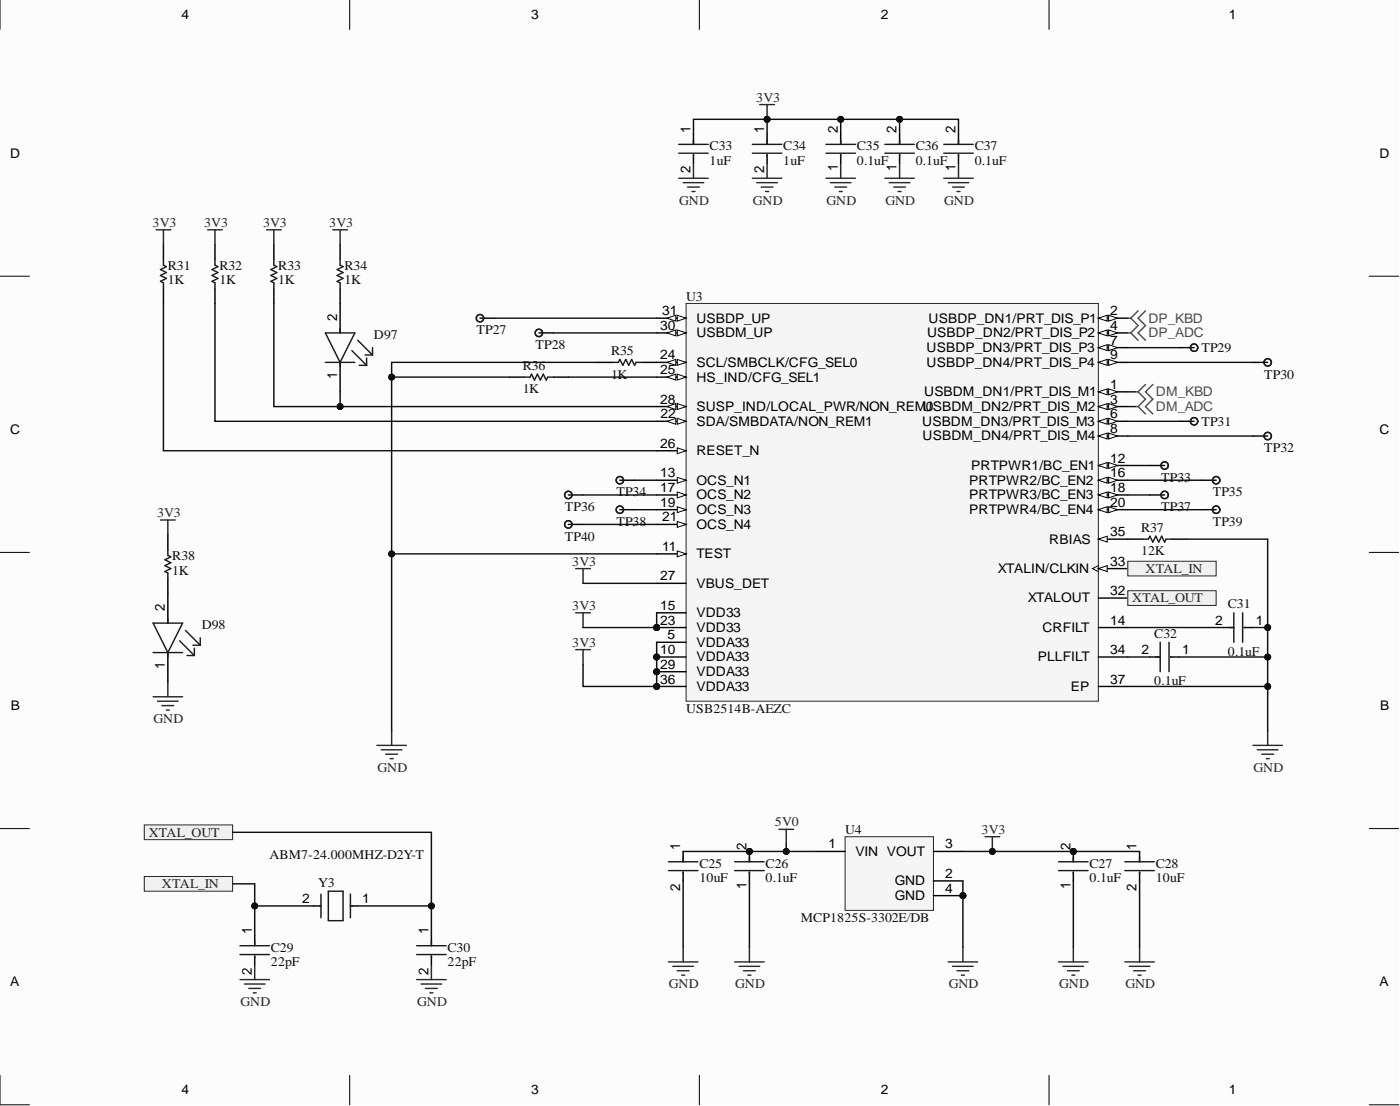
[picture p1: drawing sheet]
<svg xmlns="http://www.w3.org/2000/svg" width="241mm" height="190mm" viewBox="0 0 241 190" stroke-linecap="round" stroke-linejoin="round" font-family="sans-serif">
<defs><g id="words">
<g font-size="2.4">
<text x="119" y="22.8" transform="rotate(-90 119 22.8)">1</text>
<text x="131.7" y="22.8" transform="rotate(-90 131.7 22.8)">1</text>
<text x="144.4" y="22.8" transform="rotate(-90 144.4 22.8)">2</text>
<text x="154.5" y="22.8" transform="rotate(-90 154.5 22.8)">2</text>
<text x="164.7" y="22.8" transform="rotate(-90 164.7 22.8)">2</text>
<text x="119" y="29.9" transform="rotate(-90 119 29.9)">2</text>
<text x="131.7" y="29.9" transform="rotate(-90 131.7 29.9)">2</text>
<text x="144.4" y="29.5" transform="rotate(-90 144.4 29.5)">1</text>
<text x="154.5" y="29.5" transform="rotate(-90 154.5 29.5)">1</text>
<text x="164.7" y="29.5" transform="rotate(-90 164.7 29.5)">1</text>
<text x="58.1" y="55.3" transform="rotate(-90 58.1 55.3)">2</text>
<text x="58.1" y="65.3" transform="rotate(-90 58.1 65.3)">1</text>
<text x="28.4" y="105.3" transform="rotate(-90 28.4 105.3)">2</text>
<text x="28.4" y="115.3" transform="rotate(-90 28.4 115.3)">1</text>
<text x="117.2" y="146.4" transform="rotate(-90 117.2 146.4)">1</text>
<text x="128.7" y="146.4" transform="rotate(-90 128.7 146.4)">2</text>
<text x="184.5" y="146.4" transform="rotate(-90 184.5 146.4)">2</text>
<text x="195.9" y="146.4" transform="rotate(-90 195.9 146.4)">1</text>
<text x="117.2" y="153.4" transform="rotate(-90 117.2 153.4)">2</text>
<text x="128.7" y="153.1" transform="rotate(-90 128.7 153.1)">1</text>
<text x="184.5" y="153.1" transform="rotate(-90 184.5 153.1)">1</text>
<text x="195.9" y="153.4" transform="rotate(-90 195.9 153.4)">2</text>
<text x="43.4" y="160.9" transform="rotate(-90 43.4 160.9)">1</text>
<text x="73.8" y="160.9" transform="rotate(-90 73.8 160.9)">1</text>
<text x="43.4" y="167.9" transform="rotate(-90 43.4 167.9)">2</text>
<text x="73.8" y="167.9" transform="rotate(-90 73.8 167.9)">2</text>
</g>
<g font-size="2.3">
<text x="31.3" y="3.3">4</text>
<text x="91.5" y="3.3">3</text>
<text x="151.8" y="3.3">2</text>
<text x="211.8" y="3.3">1</text>
<text x="1.8" y="27.1">D</text>
<text x="237.8" y="27.1">D</text>
<text x="113.8" y="56.8">30</text>
<text x="114.1" y="54.3">31</text>
<text x="120" y="58.1">USBDM_UP</text>
<text x="120" y="55.6">USBDP_UP</text>
<text x="159.8" y="58.1">USBDP_DN2/PRT_DIS_P2</text>
<text x="160" y="55.6">USBDP_DN1/PRT_DIS_P1</text>
<text x="191.3" y="54.3">2</text>
<text x="191.3" y="56.8">4</text>
<text x="191.3" y="59.4">7</text>
<text x="113.8" y="61.9">24</text>
<text x="113.8" y="64.4">25</text>
<text x="120" y="63.2">SCL/SMBCLK/CFG_SEL0</text>
<text x="120" y="65.7">HS_IND/CFG_SEL1</text>
<text x="159.7" y="60.6">USBDP_DN3/PRT_DIS_P3</text>
<text x="159.7" y="63.2">USBDP_DN4/PRT_DIS_P4</text>
<text x="191.3" y="61.9">9</text>
<text x="113.8" y="69.5">28</text>
<text x="120" y="70.8">SUSP_IND/LOCAL_PWR/NON_REMUSBDM_DN2/PRT_DIS_M2</text>
<text x="159.3" y="68.3">USBDM_DN1/PRT_DIS_M1</text>
<text x="159.6" y="70.8">0</text>
<text x="191.3" y="67">1</text>
<text x="191.3" y="69.5">3</text>
<text x="1.8" y="74.7">C</text>
<text x="113.8" y="77.1">26</text>
<text x="113.9" y="72.1">22</text>
<text x="120" y="73.3">SDA/SMBDATA/NON_REM1</text>
<text x="158.9" y="73.3">USBDM_DN3/PRT_DIS_M3</text>
<text x="159" y="75.9">USBDM_DN4/PRT_DIS_M4</text>
<text x="191.3" y="72.1">6</text>
<text x="191.3" y="74.6">8</text>
<text x="237.8" y="74.7">C</text>
<text x="113.8" y="82.2">13</text>
<text x="120" y="83.5">OCS_N1</text>
<text x="120" y="78.4">RESET_N</text>
<text x="167.1" y="83.5">PRTPWR2/BC_EN2</text>
<text x="167.4" y="80.9">PRTPWR1/BC_EN1</text>
<text x="191.3" y="79.7">12</text>
<text x="191.3" y="82.2">16</text>
<text x="113.8" y="84.7">17</text>
<text x="113.8" y="87.3">19</text>
<text x="114.1" y="89.8">21</text>
<text x="120" y="86">OCS_N2</text>
<text x="120" y="88.6">OCS_N3</text>
<text x="167.1" y="86">PRTPWR3/BC_EN3</text>
<text x="167.1" y="88.6">PRTPWR4/BC_EN4</text>
<text x="191.3" y="84.7">18</text>
<text x="191.3" y="87.3">20</text>
<text x="114.1" y="94.9">11</text>
<text x="120" y="91.1">OCS_N4</text>
<text x="180.9" y="93.6">RBIAS</text>
<text x="191.3" y="92.4">35</text>
<text x="113.8" y="100">27</text>
<text x="120" y="96.2">TEST</text>
<text x="120" y="101.2">VBUS_DET</text>
<text x="172" y="98.7">XTALIN/CLKIN</text>
<text x="191.3" y="97.4">33</text>
<text x="113.8" y="105">15</text>
<text x="113.8" y="107.6">23</text>
<text x="120" y="106.3">VDD33</text>
<text x="177.1" y="103.8">XTALOUT</text>
<text x="191.3" y="107.6">14</text>
<text x="191.3" y="102.5">32</text>
<text x="209.4" y="107.6">2</text>
<text x="216.5" y="107.6">1</text>
<text x="113.8" y="112.7">10</text>
<text x="115" y="110.1">5</text>
<text x="120" y="113.9">VDDA33</text>
<text x="120" y="108.8">VDD33</text>
<text x="120" y="111.4">VDDA33</text>
<text x="178.9" y="113.9">PLLFILT</text>
<text x="179.7" y="108.8">CRFILT</text>
<text x="191.3" y="112.7">34</text>
<text x="196.8" y="112.7">2</text>
<text x="203.8" y="112.7">1</text>
<text x="113.8" y="115.2">29</text>
<text x="113.8" y="117.7">36</text>
<text x="120" y="116.5">VDDA33</text>
<text x="120" y="119">VDDA33</text>
<text x="184.6" y="119">EP</text>
<text x="191.3" y="117.7">37</text>
<text x="1.9" y="122.3">B</text>
<text x="237.9" y="122.3">B</text>
<text x="142.8" y="146.1">1</text>
<text x="147.4" y="147.4">VIN VOUT</text>
<text x="162.9" y="146.1">3</text>
<text x="52.1" y="155.5">2</text>
<text x="62.4" y="155.5">1</text>
<text x="154.2" y="152.5">GND</text>
<text x="154.2" y="155">GND</text>
<text x="162.9" y="151.2">2</text>
<text x="162.9" y="153.8">4</text>
<text x="1.8" y="169.8">A</text>
<text x="237.8" y="169.8">A</text>
<text x="31.3" y="188.5">4</text>
<text x="91.5" y="188.5">3</text>
<text x="151.8" y="188.5">2</text>
<text x="211.8" y="188.5">1</text>
</g>
<g font-size="2.3" fill="#262626">
<text x="130.4" y="17.5">3V3</text>
<text x="117.1" y="35.3">GND</text>
<text x="129.8" y="35.3">GND</text>
<text x="142.4" y="35.3">GND</text>
<text x="152.6" y="35.3">GND</text>
<text x="162.7" y="35.3">GND</text>
<text x="26.3" y="39.1">3V3</text>
<text x="35.2" y="39.1">3V3</text>
<text x="45.3" y="39.1">3V3</text>
<text x="56.8" y="39.1">3V3</text>
<text x="27.1" y="89.1">3V3</text>
<text x="98.6" y="97.4">3V3</text>
<text x="197.4" y="98.7">XTAL_IN</text>
<text x="98.6" y="105">3V3</text>
<text x="195.1" y="103.8">XTAL_OUT</text>
<text x="98.6" y="111.4">3V3</text>
<text x="26.5" y="124.6">GND</text>
<text x="65" y="133">GND</text>
<text x="216" y="133">GND</text>
<text x="133.6" y="142.3">5V0</text>
<text x="169.2" y="143.6">3V3</text>
<text x="25.6" y="144.1">XTAL_OUT</text>
<text x="27.9" y="153">XTAL_IN</text>
<text x="41.4" y="173.3">GND</text>
<text x="71.9" y="173.3">GND</text>
<text x="115.3" y="170.3">GND</text>
<text x="126.7" y="170.3">GND</text>
<text x="163.5" y="170.3">GND</text>
<text x="182.5" y="170.3">GND</text>
<text x="194" y="170.3">GND</text>
</g>
<g font-size="2.3" fill="#0e0e0e">
<text x="122.3" y="25.9">C33</text>
<text x="122.3" y="28.4">1uF</text>
<text x="135" y="25.9">C34</text>
<text x="135" y="28.4">1uF</text>
<text x="147.7" y="25.9">C35</text>
<text x="147.7" y="28.4">0.1uF</text>
<text x="157.8" y="25.9">C36</text>
<text x="157.8" y="28.4">0.1uF</text>
<text x="168" y="25.9">C37</text>
<text x="168" y="28.4">0.1uF</text>
<text x="28.9" y="46.4">R31</text>
<text x="37.8" y="46.4">R32</text>
<text x="48" y="46.4">R33</text>
<text x="59.4" y="46.4">R34</text>
<text x="28.9" y="49">1K</text>
<text x="37.8" y="49">1K</text>
<text x="48" y="49">1K</text>
<text x="59.4" y="49">1K</text>
<text x="118.3" y="51.8">U3</text>
<text x="64.5" y="58.4">D97</text>
<text x="82.1" y="57.6">TP27</text>
<text x="90.1" y="63.7">R36</text>
<text x="92.3" y="60.1">TP28</text>
<text x="105.3" y="61.1">R35</text>
<text x="105.3" y="65.2">1K</text>
<text x="207.1" y="60.6">TP29</text>
<text x="217.9" y="65.2">TP30</text>
<text x="90.1" y="67.7">1K</text>
<text x="207.1" y="73.3">TP31</text>
<text x="217.9" y="77.9">TP32</text>
<text x="200.1" y="83">TP33</text>
<text x="97.4" y="88">TP36</text>
<text x="106.2" y="85.5">TP34</text>
<text x="200.1" y="88">TP37</text>
<text x="209" y="85.5">TP35</text>
<text x="97.4" y="93.1">TP40</text>
<text x="106.2" y="90.6">TP38</text>
<text x="196.7" y="91.6">R37</text>
<text x="196.7" y="95.7">12K</text>
<text x="209" y="90.6">TP39</text>
<text x="29.7" y="96.4">R38</text>
<text x="29.7" y="99">1K</text>
<text x="211.6" y="104.8">C31</text>
<text x="34.8" y="108.3">D98</text>
<text x="199" y="109.9">C32</text>
<text x="211.6" y="112.9">0.1uF</text>
<text x="199" y="118">0.1uF</text>
<text x="118.3" y="122.8">USB2514B-AEZC</text>
<text x="145.7" y="143.6">U4</text>
<text x="46.4" y="147.9">ABM7-24.000MHZ-D2Y-T</text>
<text x="120.5" y="149.4">C25</text>
<text x="132" y="149.4">C26</text>
<text x="187.8" y="149.4">C27</text>
<text x="199.2" y="149.4">C28</text>
<text x="54.8" y="152.7">Y3</text>
<text x="120.5" y="152">10uF</text>
<text x="132" y="152">0.1uF</text>
<text x="187.8" y="152">0.1uF</text>
<text x="199.2" y="152">10uF</text>
<text x="138" y="158.8">MCP1825S-3302E/DB</text>
<text x="46.7" y="163.9">C29</text>
<text x="46.7" y="166.4">22pF</text>
<text x="77.1" y="163.9">C30</text>
<text x="77.1" y="166.4">22pF</text>
</g>
<g font-size="2.3" fill="#4c4c4c">
<text x="197.9" y="58.1">DP_ADC</text>
<text x="197.9" y="55.6">DP_KBD</text>
<text x="199.2" y="70.8">DM_ADC</text>
<text x="199.2" y="68.3">DM_KBD</text>
</g>
</g></defs>
<g fill="#fcfcfc">
<path d="M0 0h241.1v190.3h-241.1z" fill-rule="evenodd"/>
<path d="M5.1 5.1h230.9v180.1h-230.9z" fill-rule="evenodd"/>
</g>
<g fill="none" stroke="#000" stroke-width=".17">
<path d="M0 0v5.1M60.3 0v5.1M120.5 0v5.1M180.8 0v5.1M0 47.6h5.1M236 47.6h5.1M0 95.1h5.1M236 95.1h5.1M0 142.7h5.1M236 142.7h5.1M0 185.2v5.1h5.1M60.3 185.2v5.1"/>
<path d="M120.5 185.2v5.1M180.8 185.2v5.1M236 190.3h5.1"/>
</g>
<circle cx="113.2" cy="113.2" r=".51" fill="#0e0e0e"/>
<circle cx="113.2" cy="113.2" r=".51" fill="none" stroke="#0e0e0e" stroke-width=".17"/>
<circle cx="113.2" cy="108.1" r=".51" fill="#0e0e0e"/>
<circle cx="113.2" cy="108.1" r=".51" fill="none" stroke="#0e0e0e" stroke-width=".17"/>
<circle cx="113.2" cy="115.7" r=".51" fill="#0e0e0e"/>
<circle cx="113.2" cy="115.7" r=".51" fill="none" stroke="#0e0e0e" stroke-width=".17"/>
<circle cx="113.2" cy="118.2" r=".51" fill="#0e0e0e"/>
<circle cx="113.2" cy="118.2" r=".51" fill="none" stroke="#0e0e0e" stroke-width=".17"/>
<path d="M118.3 52.3h71v68.5h-71z" fill-rule="evenodd" fill="#f5f5f5"/>
<path d="M118.3 52.3h71v68.5h-71z" fill="none" stroke="#262626" stroke-width=".17"/>
<path d="M189.3 67.5h5.1" fill="none" stroke="#000" stroke-width=".25"/>
<path d="M189.3 67.5l1.5-.5v1z" fill="#fbfbfb"/>
<path d="M189.3 67.5l1.5-.5v1z" fill="none" stroke="#000" stroke-width=".17"/>
<path d="M191.1 67l1.5 .5-1.5 .5z" fill="#fbfbfb"/>
<path d="M191.1 67l1.5 .5-1.5 .5z" fill="none" stroke="#000" stroke-width=".17"/>
<path d="M113.2 113.2h5.1" fill="none" stroke="#000" stroke-width=".25"/>
<circle cx="113.2" cy="113.2" r=".51" fill="#0e0e0e"/>
<circle cx="113.2" cy="113.2" r=".51" fill="none" stroke="#0e0e0e" stroke-width=".17"/>
<path d="M113.2 95.4h5.1" fill="none" stroke="#000" stroke-width=".25"/>
<path d="M116.7 94.9l1.6 .5-1.6 .5z" fill="#fbfbfb"/>
<path d="M116.7 94.9l1.6 .5-1.6 .5z" fill="none" stroke="#000" stroke-width=".17"/>
<path d="M189.3 80.2h5.1" fill="none" stroke="#000" stroke-width=".25"/>
<path d="M189.3 80.2l1.5-.5v1z" fill="#fbfbfb"/>
<path d="M189.3 80.2l1.5-.5v1z" fill="none" stroke="#000" stroke-width=".17"/>
<path d="M191.1 79.7l1.5 .5-1.5 .5z" fill="#fbfbfb"/>
<path d="M191.1 79.7l1.5 .5-1.5 .5z" fill="none" stroke="#000" stroke-width=".17"/>
<path d="M113.2 82.7h5.1" fill="none" stroke="#000" stroke-width=".25"/>
<path d="M116.7 82.2l1.6 .5-1.6 .5z" fill="#fbfbfb"/>
<path d="M116.7 82.2l1.6 .5-1.6 .5z" fill="none" stroke="#000" stroke-width=".17"/>
<path d="M189.3 82.7h5.1M113.2 105.6h5.1M189.3 108.1h5.1" fill="none" stroke="#000" stroke-width=".25"/>
<path d="M189.3 82.7l1.5-.5v1z" fill="#fbfbfb"/>
<path d="M189.3 82.7l1.5-.5v1z" fill="none" stroke="#000" stroke-width=".17"/>
<path d="M191.1 82.2l1.5 .5-1.5 .5z" fill="#fbfbfb"/>
<path d="M191.1 82.2l1.5 .5-1.5 .5z" fill="none" stroke="#000" stroke-width=".17"/>
<path d="M113.2 85.3h5.1" fill="none" stroke="#000" stroke-width=".25"/>
<path d="M116.7 84.7l1.6 .6-1.6 .5z" fill="#fbfbfb"/>
<path d="M116.7 84.7l1.6 .6-1.6 .5z" fill="none" stroke="#000" stroke-width=".17"/>
<path d="M189.3 85.3h5.1" fill="none" stroke="#000" stroke-width=".25"/>
<path d="M189.3 85.3l1.5-.6v1.1z" fill="#fbfbfb"/>
<path d="M189.3 85.3l1.5-.6v1.1z" fill="none" stroke="#000" stroke-width=".17"/>
<path d="M191.1 84.7l1.5 .6-1.5 .5z" fill="#fbfbfb"/>
<path d="M191.1 84.7l1.5 .6-1.5 .5z" fill="none" stroke="#000" stroke-width=".17"/>
<path d="M113.2 87.8h5.1" fill="none" stroke="#000" stroke-width=".25"/>
<path d="M116.7 87.3l1.6 .5-1.6 .5z" fill="#fbfbfb"/>
<path d="M116.7 87.3l1.6 .5-1.6 .5z" fill="none" stroke="#000" stroke-width=".17"/>
<path d="M189.3 54.8h5.1" fill="none" stroke="#000" stroke-width=".25"/>
<path d="M189.3 54.8l1.5-.5v1z" fill="#fbfbfb"/>
<path d="M189.3 54.8l1.5-.5v1z" fill="none" stroke="#000" stroke-width=".17"/>
<path d="M191.1 54.3l1.5 .5-1.5 .5z" fill="#fbfbfb"/>
<path d="M191.1 54.3l1.5 .5-1.5 .5z" fill="none" stroke="#000" stroke-width=".17"/>
<path d="M189.3 87.8h5.1" fill="none" stroke="#000" stroke-width=".25"/>
<path d="M189.3 87.8l1.5-.5v1z" fill="#fbfbfb"/>
<path d="M189.3 87.8l1.5-.5v1z" fill="none" stroke="#000" stroke-width=".17"/>
<path d="M191.1 87.3l1.5 .5-1.5 .5z" fill="#fbfbfb"/>
<path d="M191.1 87.3l1.5 .5-1.5 .5z" fill="none" stroke="#000" stroke-width=".17"/>
<path d="M113.2 90.3h5.1" fill="none" stroke="#000" stroke-width=".25"/>
<path d="M116.7 89.8l1.6 .5-1.6 .5z" fill="#fbfbfb"/>
<path d="M116.7 89.8l1.6 .5-1.6 .5z" fill="none" stroke="#000" stroke-width=".17"/>
<path d="M113.2 72.6h5.1" fill="none" stroke="#000" stroke-width=".25"/>
<path d="M116.7 72.1l1.6 .5-1.6 .5z" fill="#fbfbfb"/>
<path d="M116.7 72.1l1.6 .5-1.6 .5z" fill="none" stroke="#000" stroke-width=".17"/>
<path d="M115 72.6l1.5-.5v1z" fill="#fbfbfb"/>
<path d="M115 72.6l1.5-.5v1z" fill="none" stroke="#000" stroke-width=".17"/>
<path d="M113.2 108.1h5.1" fill="none" stroke="#000" stroke-width=".25"/>
<circle cx="113.2" cy="108.1" r=".51" fill="#0e0e0e"/>
<circle cx="113.2" cy="108.1" r=".51" fill="none" stroke="#0e0e0e" stroke-width=".17"/>
<path d="M113.2 62.4h5.1" fill="none" stroke="#000" stroke-width=".25"/>
<path d="M116.7 61.9l1.6 .5-1.6 .5z" fill="#fbfbfb"/>
<path d="M116.7 61.9l1.6 .5-1.6 .5z" fill="none" stroke="#000" stroke-width=".17"/>
<path d="M115 62.4l1.5-.5v1z" fill="#fbfbfb"/>
<path d="M115 62.4l1.5-.5v1z" fill="none" stroke="#000" stroke-width=".17"/>
<path d="M113.2 65h5.1" fill="none" stroke="#000" stroke-width=".25"/>
<path d="M116.7 64.4l1.6 .6-1.6 .5z" fill="#fbfbfb"/>
<path d="M116.7 64.4l1.6 .6-1.6 .5z" fill="none" stroke="#000" stroke-width=".17"/>
<path d="M115 65l1.5-.6v1.1z" fill="#fbfbfb"/>
<path d="M115 65l1.5-.6v1.1z" fill="none" stroke="#000" stroke-width=".17"/>
<path d="M113.2 77.6h5.1" fill="none" stroke="#000" stroke-width=".25"/>
<path d="M116.7 77.1l1.6 .5-1.6 .5z" fill="#fbfbfb"/>
<path d="M116.7 77.1l1.6 .5-1.6 .5z" fill="none" stroke="#000" stroke-width=".17"/>
<path d="M113.2 70h5.1M113.2 100.5h5.1" fill="none" stroke="#000" stroke-width=".25"/>
<path d="M116.7 69.5l1.6 .5-1.6 .5z" fill="#fbfbfb"/>
<path d="M116.7 69.5l1.6 .5-1.6 .5z" fill="none" stroke="#000" stroke-width=".17"/>
<path d="M115 70l1.5-.5v1z" fill="#fbfbfb"/>
<path d="M115 70l1.5-.5v1z" fill="none" stroke="#000" stroke-width=".17"/>
<path d="M113.2 115.7h5.1" fill="none" stroke="#000" stroke-width=".25"/>
<circle cx="113.2" cy="115.7" r=".51" fill="#0e0e0e"/>
<circle cx="113.2" cy="115.7" r=".51" fill="none" stroke="#0e0e0e" stroke-width=".17"/>
<path d="M189.3 70h5.1" fill="none" stroke="#000" stroke-width=".25"/>
<path d="M189.3 70l1.5-.5v1z" fill="#fbfbfb"/>
<path d="M189.3 70l1.5-.5v1z" fill="none" stroke="#000" stroke-width=".17"/>
<path d="M191.1 69.5l1.5 .5-1.5 .5z" fill="#fbfbfb"/>
<path d="M191.1 69.5l1.5 .5-1.5 .5z" fill="none" stroke="#000" stroke-width=".17"/>
<path d="M113.2 57.3h5.1" fill="none" stroke="#000" stroke-width=".25"/>
<path d="M116.7 56.8l1.6 .5-1.6 .6z" fill="#fbfbfb"/>
<path d="M116.7 56.8l1.6 .5-1.6 .6z" fill="none" stroke="#000" stroke-width=".17"/>
<path d="M115 57.3l1.5-.5v1.1z" fill="#fbfbfb"/>
<path d="M115 57.3l1.5-.5v1.1z" fill="none" stroke="#000" stroke-width=".17"/>
<path d="M113.2 54.8h5.1" fill="none" stroke="#000" stroke-width=".25"/>
<path d="M116.7 54.3l1.6 .5-1.6 .5z" fill="#fbfbfb"/>
<path d="M116.7 54.3l1.6 .5-1.6 .5z" fill="none" stroke="#000" stroke-width=".17"/>
<path d="M115 54.8l1.5-.5v1z" fill="#fbfbfb"/>
<path d="M115 54.8l1.5-.5v1z" fill="none" stroke="#000" stroke-width=".17"/>
<path d="M189.3 97.9h5.1M189.3 103h5.1" fill="none" stroke="#000" stroke-width=".25"/>
<path d="M189.3 97.9l1.5-.5v1z" fill="#fbfbfb"/>
<path d="M189.3 97.9l1.5-.5v1zM189.3 97.4l-1 .5 1 .5" fill="none" stroke="#000" stroke-width=".17"/>
<path d="M189.3 92.9h5.1M189.3 113.2h5.1" fill="none" stroke="#000" stroke-width=".25"/>
<path d="M189.3 92.9l1.5-.5v1z" fill="#fbfbfb"/>
<path d="M189.3 92.9l1.5-.5v1z" fill="none" stroke="#000" stroke-width=".17"/>
<path d="M113.2 118.2h5.1" fill="none" stroke="#000" stroke-width=".25"/>
<circle cx="113.2" cy="118.2" r=".51" fill="#0e0e0e"/>
<circle cx="113.2" cy="118.2" r=".51" fill="none" stroke="#0e0e0e" stroke-width=".17"/>
<path d="M189.3 57.3h5.1M189.3 118.2h5.1" fill="none" stroke="#000" stroke-width=".25"/>
<path d="M189.3 57.3l1.5-.5v1.1z" fill="#fbfbfb"/>
<path d="M189.3 57.3l1.5-.5v1.1z" fill="none" stroke="#000" stroke-width=".17"/>
<path d="M191.1 56.8l1.5 .5-1.5 .6z" fill="#fbfbfb"/>
<path d="M191.1 56.8l1.5 .5-1.5 .6z" fill="none" stroke="#000" stroke-width=".17"/>
<path d="M189.3 72.6h5.1M113.2 110.6h5.1" fill="none" stroke="#000" stroke-width=".25"/>
<path d="M189.3 72.6l1.5-.5v1z" fill="#fbfbfb"/>
<path d="M189.3 72.6l1.5-.5v1z" fill="none" stroke="#000" stroke-width=".17"/>
<path d="M191.1 72.1l1.5 .5-1.5 .5z" fill="#fbfbfb"/>
<path d="M191.1 72.1l1.5 .5-1.5 .5z" fill="none" stroke="#000" stroke-width=".17"/>
<path d="M189.3 59.9h5.1" fill="none" stroke="#000" stroke-width=".25"/>
<path d="M189.3 59.9l1.5-.5v1z" fill="#fbfbfb"/>
<path d="M189.3 59.9l1.5-.5v1z" fill="none" stroke="#000" stroke-width=".17"/>
<path d="M191.1 59.4l1.5 .5-1.5 .5z" fill="#fbfbfb"/>
<path d="M191.1 59.4l1.5 .5-1.5 .5z" fill="none" stroke="#000" stroke-width=".17"/>
<path d="M189.3 75.1h5.1" fill="none" stroke="#000" stroke-width=".25"/>
<path d="M189.3 75.1l1.5-.5v1z" fill="#fbfbfb"/>
<path d="M189.3 75.1l1.5-.5v1z" fill="none" stroke="#000" stroke-width=".17"/>
<path d="M191.1 74.6l1.5 .5-1.5 .5z" fill="#fbfbfb"/>
<path d="M191.1 74.6l1.5 .5-1.5 .5z" fill="none" stroke="#000" stroke-width=".17"/>
<path d="M189.3 62.4h5.1" fill="none" stroke="#000" stroke-width=".25"/>
<path d="M189.3 62.4l1.5-.5v1z" fill="#fbfbfb"/>
<path d="M189.3 62.4l1.5-.5v1z" fill="none" stroke="#000" stroke-width=".17"/>
<path d="M191.1 61.9l1.5 .5-1.5 .5z" fill="#fbfbfb"/>
<path d="M191.1 61.9l1.5 .5-1.5 .5z" fill="none" stroke="#000" stroke-width=".17"/>
<circle cx="166" cy="154.3" r=".51" fill="#0e0e0e"/>
<circle cx="166" cy="154.3" r=".51" fill="none" stroke="#0e0e0e" stroke-width=".17"/>
<path d="M145.7 144.1h15.2v12.7h-15.2z" fill-rule="evenodd" fill="#f5f5f5"/>
<path d="M145.7 144.1h15.2v12.7h-15.2z" fill="none" stroke="#262626" stroke-width=".17"/>
<path d="M140.6 146.7h5.1M160.9 146.7h5.1M160.9 151.7h5.1M160.9 154.3h5.1" fill="none" stroke="#000" stroke-width=".25"/>
<circle cx="166" cy="154.3" r=".51" fill="#0e0e0e"/>
<circle cx="166" cy="154.3" r=".51" fill="none" stroke="#0e0e0e" stroke-width=".17"/>
<circle cx="185" cy="146.7" r=".51" fill="#0e0e0e"/>
<circle cx="185" cy="146.7" r=".51" fill="none" stroke="#0e0e0e" stroke-width=".17"/>
<path d="M185 146.7v1.7" fill="none" stroke="#000" stroke-width=".25"/>
<circle cx="185" cy="146.7" r=".51" fill="#0e0e0e"/>
<circle cx="185" cy="146.7" r=".51" fill="none" stroke="#0e0e0e" stroke-width=".17"/>
<path d="M185 150.2v1.5" fill="none" stroke="#000" stroke-width=".25"/>
<path d="M182.5 148.4h5M182.5 150h5M185 147.7v.7M185 150.2v.3" fill="none" stroke="#1c1c1c" stroke-width=".25"/>
<circle cx="129.2" cy="146.7" r=".51" fill="#0e0e0e"/>
<circle cx="129.2" cy="146.7" r=".51" fill="none" stroke="#0e0e0e" stroke-width=".17"/>
<path d="M129.2 146.7v1.7" fill="none" stroke="#000" stroke-width=".25"/>
<circle cx="129.2" cy="146.7" r=".51" fill="#0e0e0e"/>
<circle cx="129.2" cy="146.7" r=".51" fill="none" stroke="#0e0e0e" stroke-width=".17"/>
<path d="M117.7 146.7v1.7M117.7 150.2v1.5M129.2 150.2v1.5M196.4 146.7v1.7M196.4 150.2v1.5" fill="none" stroke="#000" stroke-width=".25"/>
<path d="M115.2 148.4h5.1M115.2 150h5.1M117.7 147.7v.7M117.7 150.2v.3M126.6 148.4h5.1M126.6 150h5.1M129.2 147.7v.7M129.2 150.2v.3M193.9 148.4h5.1M193.9 150h5.1M196.4 147.7v.7M196.4 150.2v.3" fill="none" stroke="#1c1c1c" stroke-width=".25"/>
<path d="M134.2 142.8h2.6M135.5 142.8v2.6M169.8 144.1h2.5M171 144.1v2.6M163.4 165.7h5.1M164.2 166.4h3.5M164.9 167.2h2.1M165.7 168h.5M166 163.1v2.6" fill="none" stroke="#262626" stroke-width=".25"/>
<circle cx="171" cy="146.7" r=".51" fill="#0e0e0e"/>
<circle cx="171" cy="146.7" r=".51" fill="none" stroke="#0e0e0e" stroke-width=".17"/>
<g fill="none" stroke="#262626" stroke-width=".25">
<path d="M99.2 105.6h2.6M99.2 111.9h2.6M100.5 105.6v2.5M100.5 111.9v2.5M41.4 168.7h5M42.1 169.5h3.6M42.9 170.3h2M43.6 171h.6M43.9 166.2v2.5M71.8 168.7h5.1M72.6 169.5h3.5M73.3 170.3h2.1"/>
<path d="M74.1 171h.5M74.4 166.2v2.5M115.2 165.7h5.1M116 166.4h3.5M116.7 167.2h2.1M117.5 168h.5M117.7 163.1v2.6M126.6 165.7h5.1M127.4 166.4h3.5M128.2 167.2h2M128.9 168h.5M129.2 163.1v2.6"/>
<path d="M182.5 165.7h5M183.2 166.4h3.6M184 167.2h2M184.7 168h.5M185 163.1v2.6M193.9 165.7h5.1M194.6 166.4h3.6M195.4 167.2h2M196.2 168h.5M196.4 163.1v2.6"/>
</g>
<path d="M82.7 54.8h2.6M92.9 57.3h2.5M203.3 59.9h2.5M203.3 72.6h2.5M216 62.4h2.5M216 75.1h2.5M54.1 156h1.2M60.4 156h1.3M43.9 161.1v1.8M43.9 164.7v1.5M74.4 161.1v1.8M74.4 164.7v1.5" fill="none" stroke="#000" stroke-width=".25"/>
<g fill="none" stroke="#1c1c1c" stroke-width=".25">
<path d="M55.1 156h.2M55.3 154v4.1M56.6 153.5h2.5v5.1h-2.5zM60.4 154v4.1M60.4 156h.5M41.4 162.9h5M41.4 164.4h5M43.9 162.1v.8M43.9 164.7v.2M71.8 162.9h5.1M71.8 164.4h5.1M74.4 162.1v.8"/>
<path d="M74.4 164.7v.2"/>
<circle cx="82.7" cy="54.8" r=".63"/>
<circle cx="82.7" cy="54.8" r=".64"/>
<circle cx="92.9" cy="57.3" r=".63"/>
<circle cx="92.9" cy="57.3" r=".64"/>
<circle cx="205.8" cy="59.9" r=".64"/>
<circle cx="205.8" cy="72.6" r=".64"/>
<circle cx="218.5" cy="62.4" r=".64"/>
<circle cx="218.5" cy="75.1" r=".64"/>
</g>
<path d="M194.4 57.3h.5M194.4 54.8h.5M194.9 57.3l1.3 1.3M194.9 54.8l1.3 1.3-1.3 1.2M196.2 53.5l-1.3 1.3M197.4 53.5l-1.2 1.3 1.2 1.3-1.2 1.2 1.2 1.3M195.7 70h.5M195.7 67.5h.5M196.2 70l1.2 1.3M196.2 67.5l1.2 1.3-1.2 1.2M197.4 66.2l-1.2 1.3M198.7 66.2l-1.3 1.3 1.3 1.3-1.3 1.2 1.3 1.3" fill="none" stroke="#4c4c4c" stroke-width=".25"/>
<path d="M194.4 96.7h15.2v2.5h-15.2z" fill-rule="evenodd" fill="#f0f0f0"/>
<path d="M194.4 96.7h15.2v2.5h-15.2z" fill="none" stroke="#262626" stroke-width=".17"/>
<path d="M194.4 101.7h15.2v2.6h-15.2z" fill-rule="evenodd" fill="#f0f0f0"/>
<path d="M194.4 101.7h15.2v2.6h-15.2z" fill="none" stroke="#262626" stroke-width=".17"/>
<path d="M24.9 151h15.2v2.5h-15.2z" fill-rule="evenodd" fill="#f0f0f0"/>
<path d="M24.9 151h15.2v2.5h-15.2z" fill="none" stroke="#262626" stroke-width=".17"/>
<path d="M24.9 142.1h15.2v2.5h-15.2z" fill-rule="evenodd" fill="#f0f0f0"/>
<path d="M24.9 142.1h15.2v2.5h-15.2z" fill="none" stroke="#262626" stroke-width=".17"/>
<g fill="none" stroke="#262626" stroke-width=".25">
<path d="M130.9 18h2.6M132.2 18v2.6M26.9 39.6h2.5M28.2 39.6v2.5M35.8 39.6h2.5M37 39.6v2.5M45.9 39.6h2.6M47.2 39.6v2.5M57.4 39.6h2.5M58.6 39.6v2.5M117 30.7h5.1M117.7 31.5h3.6"/>
<path d="M118.5 32.2h2M119.3 33h.5M119.5 28.2v2.5M129.7 30.7h5M130.4 31.5h3.6M131.2 32.2h2M132 33h.5M132.2 28.2v2.5M142.4 30.7h5M143.1 31.5h3.6M143.9 32.2h2M144.6 33h.6"/>
<path d="M144.9 28.2v2.5M152.5 30.7h5.1M153.3 31.5h3.5M154 32.2h2.1M154.8 33h.5M155.1 28.2v2.5M162.7 30.7h5M163.4 31.5h3.6M164.2 32.2h2M164.9 33h.6M165.2 28.2v2.5M99.2 97.9h2.6"/>
<path d="M100.5 97.9v2.6M65 128.4h5M65.7 129.1h3.6M66.5 129.9h2M67.2 130.7h.6M67.5 125.8v2.6M216 128.4h5M216.7 129.1h3.6M217.5 129.9h2M218.2 130.7h.5M218.5 125.8v2.6"/>
</g>
<g fill="none" stroke="#000" stroke-width=".25">
<path d="M119.5 23.1v1.8M119.5 26.6v1.6M132.2 23.1v1.8M132.2 26.6v1.6M144.9 23.1v1.8M144.9 26.6v1.6M155.1 23.1v1.8M155.1 26.6v1.6M165.2 23.1v1.8M165.2 26.6v1.6M28.2 42.1v2.6M28.2 49.7v2.6"/>
<path d="M37 42.1v2.6M37 49.7v2.6M47.2 42.1v2.6M47.2 49.7v2.6M58.6 42.1v2.6M58.6 49.7v7.6M58.6 62.4v5.1M87.8 65h2.5M95.4 65h2.6M103 62.4h2.6M110.6 62.4h2.6M98 85.3h2.5"/>
<path d="M98 90.3h2.5M106.8 82.7h2.6M106.8 87.8h2.6M194.4 92.9h2.5M198.2 85.3h2.5M198.2 80.2h2.5M202 92.9h2.5M207.1 82.7h2.5M207.1 87.8h2.5M198.2 113.2h1.8M201.7 113.2h1.6M210.9 108.1h1.8"/>
<path d="M214.4 108.1h1.6"/>
</g>
<g fill="none" stroke="#1c1c1c" stroke-width=".25">
<path d="M117 24.9h5.1M117 26.4h5.1M119.5 24.1v.8M119.5 26.6v.3M129.7 24.9h5M129.7 26.4h5M132.2 24.1v.8M132.2 26.6v.3M142.4 24.9h5M142.4 26.4h5M144.9 24.1v.8M144.9 26.6v.3"/>
<path d="M152.5 24.9h5.1M152.5 26.4h5.1M155.1 24.1v.8M155.1 26.6v.3M162.7 24.9h5M162.7 26.4h5M165.2 24.1v.8M165.2 26.6v.3M28.2 44.7v1l.5 .2-1 .5 1 .5-1 .5 1 .6-1 .5 .5 .2v1M37 44.7v1l.6 .2-1.1 .5 1.1 .5-1.1 .5 1.1 .6-1.1 .5 .5 .2v1M47.2 44.7v1l.5 .2-1 .5 1 .5-1 .5 1 .6-1 .5 .5 .2v1M56.1 57.3h5.1l-2.6 5.1z"/>
<path d="M58.6 44.7v1l.5 .2-1 .5 1 .5-1 .5 1 .6-1 .5 .5 .2v1M58.6 56.6v.7M61.7 58.6l2.5 2.5M64.2 59.9v1.2M56.1 62.4h5.1M58.6 62.4v.8M60.7 60.4l2.5 2.5M61.9 62.9h1.3M62.9 61.1h1.3M63.2 61.7v1.2M90.3 65h1.1l.2-.6 .5 1.1 .5-1.1 .5 1.1 .5-1.1 .5 1.1 .3-.5h1M105.6 62.4h1l.2-.5 .5 1 .6-1 .5 1 .5-1 .5 1 .2-.5h1"/>
<path d="M196.9 92.9h1l.3-.5 .5 1 .5-1 .5 1 .5-1 .5 1 .3-.5h1M199.2 113.2h.8M200 110.6v5.1M201.5 110.6v5.1M201.7 113.2h.3M211.9 108.1h.8M212.7 105.6v5M214.2 105.6v5M214.4 108.1h.3"/>
<circle cx="98" cy="85.3" r=".63"/>
<circle cx="98" cy="90.3" r=".63"/>
<circle cx="98" cy="85.3" r=".64"/>
<circle cx="98" cy="90.3" r=".64"/>
<circle cx="106.8" cy="82.7" r=".63"/>
<circle cx="106.8" cy="87.8" r=".63"/>
<circle cx="106.8" cy="87.8" r=".64"/>
<circle cx="106.8" cy="82.7" r=".64"/>
<circle cx="200.7" cy="85.3" r=".64"/>
<circle cx="200.7" cy="80.2" r=".64"/>
<circle cx="209.6" cy="82.7" r=".64"/>
<circle cx="209.6" cy="87.8" r=".64"/>
</g>
<circle cx="132.2" cy="20.6" r=".51" fill="#0e0e0e"/>
<circle cx="132.2" cy="20.6" r=".51" fill="none" stroke="#0e0e0e" stroke-width=".17"/>
<path d="M27.7 89.6h2.5M28.9 89.6v2.5M28.9 117.5v2.5M26.4 120h5.1M27.2 120.8h3.5M27.9 121.5h2M28.7 122.3h.5" fill="none" stroke="#262626" stroke-width=".25"/>
<path d="M28.9 92.1v2.5M28.9 99.7v7.6M28.9 112.4v5.1" fill="none" stroke="#000" stroke-width=".25"/>
<path d="M28.9 94.6v1.1l.5 .2-1 .5 1 .5-1 .5 1 .5-1 .5 .5 .3v1M26.4 107.3h5.1l-2.6 5.1zM26.4 112.4h5.1M28.9 106.6v.7M28.9 112.4v.8M31 110.4l2.5 2.5M32 108.6l2.5 2.5M32.2 112.9h1.3M33.2 111.1h1.3M33.5 111.6v1.3M34.5 109.9v1.2" fill="none" stroke="#1c1c1c" stroke-width=".25"/>
<path d="M28.2 52.3v25.3h85M37 52.3v20.3h76.2M47.2 52.3v17.7h11.4v-2.5M194.4 70h1.3" fill="none" stroke="#0e0e0e" stroke-width=".25"/>
<circle cx="58.6" cy="70" r=".51" fill="#0e0e0e"/>
<circle cx="58.6" cy="70" r=".51" fill="none" stroke="#0e0e0e" stroke-width=".17"/>
<path d="M58.6 70h54.6" fill="none" stroke="#0e0e0e" stroke-width=".25"/>
<circle cx="58.6" cy="70" r=".51" fill="#0e0e0e"/>
<circle cx="58.6" cy="70" r=".51" fill="none" stroke="#0e0e0e" stroke-width=".17"/>
<path d="M113.2 95.4h-45.7v30.4" fill="none" stroke="#0e0e0e" stroke-width=".25"/>
<circle cx="67.5" cy="95.4" r=".51" fill="#0e0e0e"/>
<circle cx="67.5" cy="95.4" r=".51" fill="none" stroke="#0e0e0e" stroke-width=".17"/>
<path d="M67.5 65h20.3" fill="none" stroke="#0e0e0e" stroke-width=".25"/>
<circle cx="67.5" cy="65" r=".51" fill="#0e0e0e"/>
<circle cx="67.5" cy="65" r=".51" fill="none" stroke="#0e0e0e" stroke-width=".17"/>
<path d="M85.3 54.8h27.9M95.4 57.3h17.8M98 65h15.2M113.2 110.6v7.6h-12.7v-3.8" fill="none" stroke="#0e0e0e" stroke-width=".25"/>
<circle cx="113.2" cy="118.2" r=".51" fill="#0e0e0e"/>
<circle cx="113.2" cy="118.2" r=".51" fill="none" stroke="#0e0e0e" stroke-width=".17"/>
<circle cx="113.2" cy="115.7" r=".51" fill="#0e0e0e"/>
<circle cx="113.2" cy="115.7" r=".51" fill="none" stroke="#0e0e0e" stroke-width=".17"/>
<circle cx="113.2" cy="113.2" r=".51" fill="#0e0e0e"/>
<circle cx="113.2" cy="113.2" r=".51" fill="none" stroke="#0e0e0e" stroke-width=".17"/>
<path d="M100.5 108.1h12.7" fill="none" stroke="#0e0e0e" stroke-width=".25"/>
<circle cx="113.2" cy="108.1" r=".51" fill="#0e0e0e"/>
<circle cx="113.2" cy="108.1" r=".51" fill="none" stroke="#0e0e0e" stroke-width=".17"/>
<path d="M100.5 90.3h12.7M100.5 85.3h12.7M109.4 87.8h3.8M109.4 82.7h3.8M100.5 100.5h12.7M40.1 143.4h34.3v12.6" fill="none" stroke="#0e0e0e" stroke-width=".25"/>
<circle cx="74.4" cy="156" r=".51" fill="#0e0e0e"/>
<circle cx="74.4" cy="156" r=".51" fill="none" stroke="#0e0e0e" stroke-width=".17"/>
<path d="M43.9 156h10.2" fill="none" stroke="#0e0e0e" stroke-width=".25"/>
<circle cx="43.9" cy="156" r=".51" fill="#0e0e0e"/>
<circle cx="43.9" cy="156" r=".51" fill="none" stroke="#0e0e0e" stroke-width=".17"/>
<path d="M61.7 156h12.7v5.1" fill="none" stroke="#0e0e0e" stroke-width=".25"/>
<circle cx="74.4" cy="156" r=".51" fill="#0e0e0e"/>
<circle cx="74.4" cy="156" r=".51" fill="none" stroke="#0e0e0e" stroke-width=".17"/>
<path d="M194.4 118.2h24.1v7.6" fill="none" stroke="#0e0e0e" stroke-width=".25"/>
<circle cx="218.5" cy="118.2" r=".51" fill="#0e0e0e"/>
<circle cx="218.5" cy="118.2" r=".51" fill="none" stroke="#0e0e0e" stroke-width=".17"/>
<path d="M194.4 59.9h8.9M194.4 75.1h21.6M194.4 72.6h8.9M194.4 62.4h21.6M194.4 87.8h12.7M194.4 85.3h3.8M194.4 82.7h12.7M194.4 80.2h3.8M194.4 113.2h3.8M194.4 108.1h16.5M203.3 113.2h15.2" fill="none" stroke="#0e0e0e" stroke-width=".25"/>
<circle cx="218.5" cy="113.2" r=".51" fill="#0e0e0e"/>
<circle cx="218.5" cy="113.2" r=".51" fill="none" stroke="#0e0e0e" stroke-width=".17"/>
<path d="M216 108.1h2.5" fill="none" stroke="#0e0e0e" stroke-width=".25"/>
<circle cx="218.5" cy="108.1" r=".51" fill="#0e0e0e"/>
<circle cx="218.5" cy="108.1" r=".51" fill="none" stroke="#0e0e0e" stroke-width=".17"/>
<path d="M166 146.7h30.4" fill="none" stroke="#0e0e0e" stroke-width=".25"/>
<circle cx="171" cy="146.7" r=".51" fill="#0e0e0e"/>
<circle cx="171" cy="146.7" r=".51" fill="none" stroke="#0e0e0e" stroke-width=".17"/>
<circle cx="185" cy="146.7" r=".51" fill="#0e0e0e"/>
<circle cx="185" cy="146.7" r=".51" fill="none" stroke="#0e0e0e" stroke-width=".17"/>
<path d="M113.2 105.6v2.5" fill="none" stroke="#0e0e0e" stroke-width=".25"/>
<circle cx="113.2" cy="108.1" r=".51" fill="#0e0e0e"/>
<circle cx="113.2" cy="108.1" r=".51" fill="none" stroke="#0e0e0e" stroke-width=".17"/>
<path d="M132.2 20.6v2.5" fill="none" stroke="#0e0e0e" stroke-width=".25"/>
<circle cx="132.2" cy="20.6" r=".51" fill="#0e0e0e"/>
<circle cx="132.2" cy="20.6" r=".51" fill="none" stroke="#0e0e0e" stroke-width=".17"/>
<path d="M144.9 20.6v2.5" fill="none" stroke="#0e0e0e" stroke-width=".25"/>
<circle cx="144.9" cy="20.6" r=".51" fill="#0e0e0e"/>
<circle cx="144.9" cy="20.6" r=".51" fill="none" stroke="#0e0e0e" stroke-width=".17"/>
<path d="M155.1 20.6v2.5" fill="none" stroke="#0e0e0e" stroke-width=".25"/>
<circle cx="155.1" cy="20.6" r=".51" fill="#0e0e0e"/>
<circle cx="155.1" cy="20.6" r=".51" fill="none" stroke="#0e0e0e" stroke-width=".17"/>
<path d="M117.7 151.7v11.4M129.2 151.7v11.4M135.5 145.4v1.3" fill="none" stroke="#0e0e0e" stroke-width=".25"/>
<circle cx="135.5" cy="146.7" r=".51" fill="#0e0e0e"/>
<circle cx="135.5" cy="146.7" r=".51" fill="none" stroke="#0e0e0e" stroke-width=".17"/>
<path d="M166 151.7v11.4" fill="none" stroke="#0e0e0e" stroke-width=".25"/>
<circle cx="166" cy="154.3" r=".51" fill="#0e0e0e"/>
<circle cx="166" cy="154.3" r=".51" fill="none" stroke="#0e0e0e" stroke-width=".17"/>
<path d="M103 62.4h-35.5v33M194.4 67.5h1.3M185 151.7v11.4M196.4 151.7v11.4" fill="none" stroke="#0e0e0e" stroke-width=".25"/>
<circle cx="67.5" cy="95.4" r=".51" fill="#0e0e0e"/>
<circle cx="67.5" cy="95.4" r=".51" fill="none" stroke="#0e0e0e" stroke-width=".17"/>
<circle cx="67.5" cy="65" r=".51" fill="#0e0e0e"/>
<circle cx="67.5" cy="65" r=".51" fill="none" stroke="#0e0e0e" stroke-width=".17"/>
<path d="M204.5 92.9h14v25.3" fill="none" stroke="#0e0e0e" stroke-width=".25"/>
<circle cx="218.5" cy="118.2" r=".51" fill="#0e0e0e"/>
<circle cx="218.5" cy="118.2" r=".51" fill="none" stroke="#0e0e0e" stroke-width=".17"/>
<circle cx="218.5" cy="113.2" r=".51" fill="#0e0e0e"/>
<circle cx="218.5" cy="113.2" r=".51" fill="none" stroke="#0e0e0e" stroke-width=".17"/>
<circle cx="218.5" cy="108.1" r=".51" fill="#0e0e0e"/>
<circle cx="218.5" cy="108.1" r=".51" fill="none" stroke="#0e0e0e" stroke-width=".17"/>
<path d="M119.5 23.1v-2.5h45.7v2.5" fill="none" stroke="#0e0e0e" stroke-width=".25"/>
<circle cx="132.2" cy="20.6" r=".51" fill="#0e0e0e"/>
<circle cx="132.2" cy="20.6" r=".51" fill="none" stroke="#0e0e0e" stroke-width=".17"/>
<circle cx="144.9" cy="20.6" r=".51" fill="#0e0e0e"/>
<circle cx="144.9" cy="20.6" r=".51" fill="none" stroke="#0e0e0e" stroke-width=".17"/>
<circle cx="155.1" cy="20.6" r=".51" fill="#0e0e0e"/>
<circle cx="155.1" cy="20.6" r=".51" fill="none" stroke="#0e0e0e" stroke-width=".17"/>
<path d="M40.1 152.2h3.8v8.9" fill="none" stroke="#0e0e0e" stroke-width=".25"/>
<circle cx="43.9" cy="156" r=".51" fill="#0e0e0e"/>
<circle cx="43.9" cy="156" r=".51" fill="none" stroke="#0e0e0e" stroke-width=".17"/>
<path d="M117.7 146.7h22.9" fill="none" stroke="#0e0e0e" stroke-width=".25"/>
<circle cx="129.2" cy="146.7" r=".51" fill="#0e0e0e"/>
<circle cx="129.2" cy="146.7" r=".51" fill="none" stroke="#0e0e0e" stroke-width=".17"/>
<circle cx="135.5" cy="146.7" r=".51" fill="#0e0e0e"/>
<circle cx="135.5" cy="146.7" r=".51" fill="none" stroke="#0e0e0e" stroke-width=".17"/>
<use href="#words"/>
</svg>
